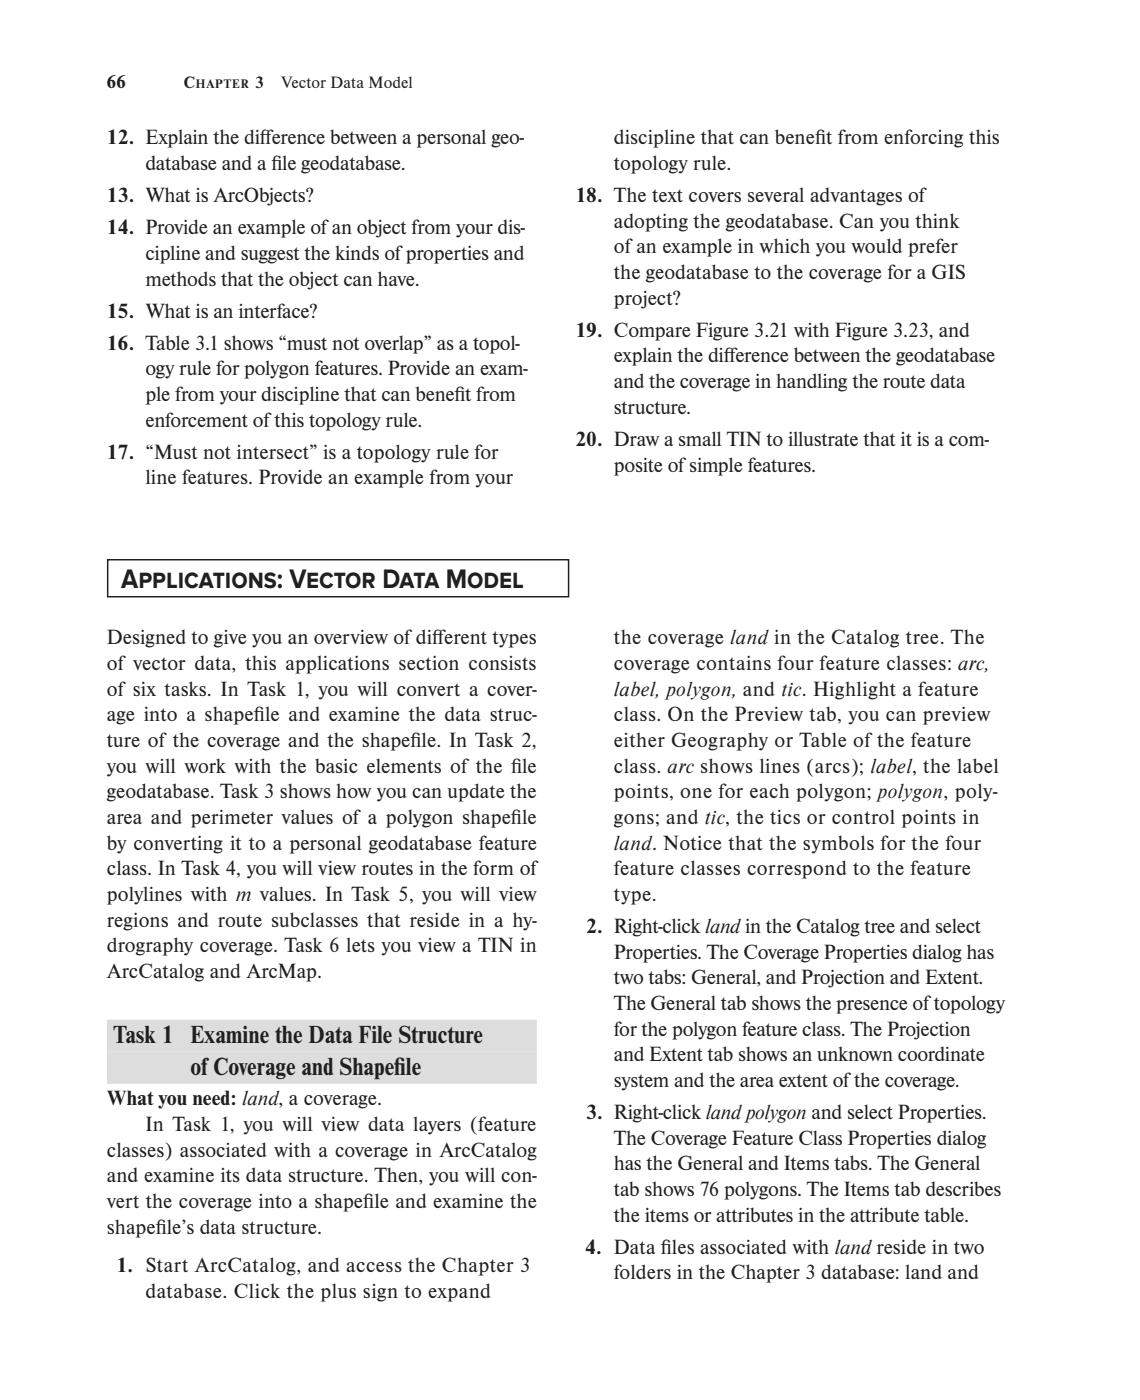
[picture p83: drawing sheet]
<svg xmlns="http://www.w3.org/2000/svg" width="188mm" height="231mm" viewBox="0 0 188 231" stroke-linecap="round" stroke-linejoin="round" font-family="sans-serif">
<defs><g id="words">
<text font-size="4.6" fill="#231f20" x="20" y="96.9">APPLICATIONS: VECTOR DATA MODEL</text>
<g font-size="4.2" fill="#231f20">
<text x="18.7" y="172.1">Task 1 Examine the Data File Structure</text>
<text x="31.4" y="177.4">of Coverage and Shapef</text>
<text x="65" y="177.4">ile</text>
</g>
<g font-size="3.5" fill="#231f20">
<text x="17.6" y="23.8">12. Explain the dif</text>
<text x="42.9" y="23.8">ference between a personal geo-</text>
<text x="101.2" y="23.8">discipline that can benef</text>
<text x="134.4" y="23.8">it from enforcing this</text>
<text x="24" y="28.1">database and a f</text>
<text x="44.8" y="28.1">ile geodatabase.</text>
<text x="101.2" y="28.1">topology rule.</text>
<text x="17.6" y="33.4">13. What is ArcObjects?</text>
<text x="94.9" y="33.4">18. The text covers several advantages of</text>
<text x="17.6" y="38.6">14. Provide an example of an object from your dis-</text>
<text x="101.2" y="37.6">adopting the geodatabase. Can you think</text>
<text x="101.2" y="41.8">of an example in which you would prefer</text>
<text x="24" y="42.9">cipline and suggest the kinds of properties and</text>
<text x="24" y="47.1">methods that the object can have.</text>
<text x="101.2" y="46.1">the geodatabase to the coverage for a GIS</text>
<text x="17.6" y="52.4">15. What is an interface?</text>
<text x="101.2" y="50.3">project?</text>
<text x="17.6" y="57.7">16. Table 3.1 shows “must not overlap” as a topol-</text>
<text x="94.9" y="55.6">19. Compare Figure 3.21 with Figure 3.23, and</text>
<text x="101.2" y="59.8">explain the dif</text>
<text x="119.4" y="59.8">ference between the geodatabase</text>
<text x="24" y="61.9">ogy rule for polygon features. Provide an exam-</text>
<text x="101.2" y="64">and the coverage in handling the route data</text>
<text x="24" y="66.2">ple from your discipline that can benef</text>
<text x="24" y="70.4">enforcement of this topology rule.</text>
<text x="74.9" y="66.2">it from</text>
<text x="101.2" y="68.3">structure.</text>
<text x="17.6" y="75.7">17. “Must not intersect” is a topology rule for</text>
<text x="94.9" y="73.6">20. Draw a small TIN to illustrate that it is a com-</text>
<text x="101.2" y="77.8">posite of simple features.</text>
<text x="24" y="79.9">line features. Provide an example from your</text>
<text x="17.6" y="106.3">Designed to give you an overview of dif</text>
<text x="71.3" y="106.3">ferent types</text>
<text x="101.2" y="106.3">the coverage land in the Catalog tree. The</text>
<text x="17.6" y="110.6">of vector data, this applications section consists</text>
<text x="101.2" y="110.6">coverage contains four feature classes: arc,</text>
<text x="17.6" y="114.8">of six tasks. In Task 1, you will convert a cover-</text>
<text x="17.6" y="119">age into a shapef</text>
<text x="41.9" y="119">ile and examine the data struc-</text>
<text x="101.2" y="114.8">label, polygon, and tic. Highlight a feature</text>
<text x="101.2" y="119">class. On the Preview tab, you can preview</text>
<text x="17.6" y="123.3">ture of the coverage and the shapef</text>
<text x="67.7" y="123.3">ile. In Task 2,</text>
<text x="101.2" y="123.3">either Geography or Table of the feature</text>
<text x="17.6" y="127.5">you will work with the basic elements of the f</text>
<text x="17.6" y="131.7">geodatabase. Task 3 shows how you can update the</text>
<text x="84.3" y="127.5">ile</text>
<text x="101.2" y="127.5">class. arc shows lines (arcs); label, the label</text>
<text x="101.2" y="131.7">points, one for each polygon; polygon, poly-</text>
<text x="17.6" y="136">area and perimeter values of a polygon shapef</text>
<text x="84.3" y="136">ile</text>
<text x="101.2" y="136">gons; and tic, the tics or control points in</text>
<text x="17.6" y="140.2">by converting it to a personal geodatabase feature</text>
<text x="101.2" y="140.2">land. Notice that the symbols for the four</text>
<text x="17.6" y="144.4">class. In Task 4, you will view routes in the form of</text>
<text x="17.6" y="148.7">polylines with m values. In Task 5, you will view</text>
<text x="101.2" y="144.4">feature classes correspond to the feature</text>
<text x="101.2" y="148.7">type.</text>
<text x="17.6" y="152.9">regions and route subclasses that reside in a hy-</text>
<text x="96.7" y="154">2. Right-click land in the Catalog tree and select</text>
<text x="17.6" y="157.1">drography coverage. Task 6 lets you view a TIN in</text>
<text x="17.6" y="161.4">ArcCatalog and ArcMap.</text>
<text x="101.2" y="158.2">Properties. The Coverage Properties dialog has</text>
<text x="101.2" y="162.4">two tabs: General, and Projection and Extent.</text>
<text x="101.2" y="166.7">The General tab shows the presence of topology</text>
<text x="101.2" y="170.9">for the polygon feature class. The Projection</text>
<text x="101.2" y="175.1">and Extent tab shows an unknown coordinate</text>
<text x="101.2" y="179.4">system and the area extent of the coverage.</text>
<text x="17.6" y="182.4">What you need: land, a coverage.</text>
<text x="96.7" y="184.7">3. Right-click land polygon and select Properties.</text>
<text x="17.6" y="190.8">classes) associated with a coverage in ArcCatalog</text>
<text x="24" y="186.6">In Task 1, you will view data layers (feature</text>
<text x="101.2" y="188.9">The Coverage Feature Class Properties dialog</text>
<text x="17.6" y="195.1">and examine its data structure. Then, you will con-</text>
<text x="101.2" y="193.1">has the General and Items tabs. The General</text>
<text x="101.2" y="197.4">tab shows 76 polygons. The Items tab describes</text>
<text x="17.6" y="199.3">vert the coverage into a shapef</text>
<text x="17.6" y="203.5">shapef</text>
<text x="25.7" y="203.5">ile’s data structure.</text>
<text x="59.9" y="199.3">ile and examine the</text>
<text x="101.2" y="201.6">the items or attributes in the attribute table.</text>
<text x="19.2" y="209.9">1. Start ArcCatalog, and access the Chapter 3</text>
<text x="96.5" y="206.9">4. Data f</text>
<text x="109" y="206.9">iles associated with land reside in two</text>
<text x="24" y="214.1">database. Click the plus sign to expand</text>
<text x="101.2" y="211.1">folders in the Chapter 3 database: land and</text>
</g>
<text font-size="3.2" fill="#231f20" x="17.6" y="14.5">66</text>
<g font-size="2.8" fill="#231f20">
<text x="30.3" y="14.5">C</text>
<text x="42.1" y="14.5">3  Vector Data Model</text>
</g>
<text font-size="2.1" fill="#231f20" x="32.3" y="14.5">HAPTER</text>
</g></defs>
<path d="M17.6 170.9h70.9M17.6 176.2h70.9" fill="none" stroke="#dcddde" stroke-width="5.3" stroke-linecap="butt"/>
<path d="M17.8 92.4h76v6.1h-76z" fill="#fff"/>
<path d="M17.8 92.4h76v6.1h-76z" fill="none" stroke="#231f20" stroke-width=".25"/>
<use href="#words"/>
</svg>
